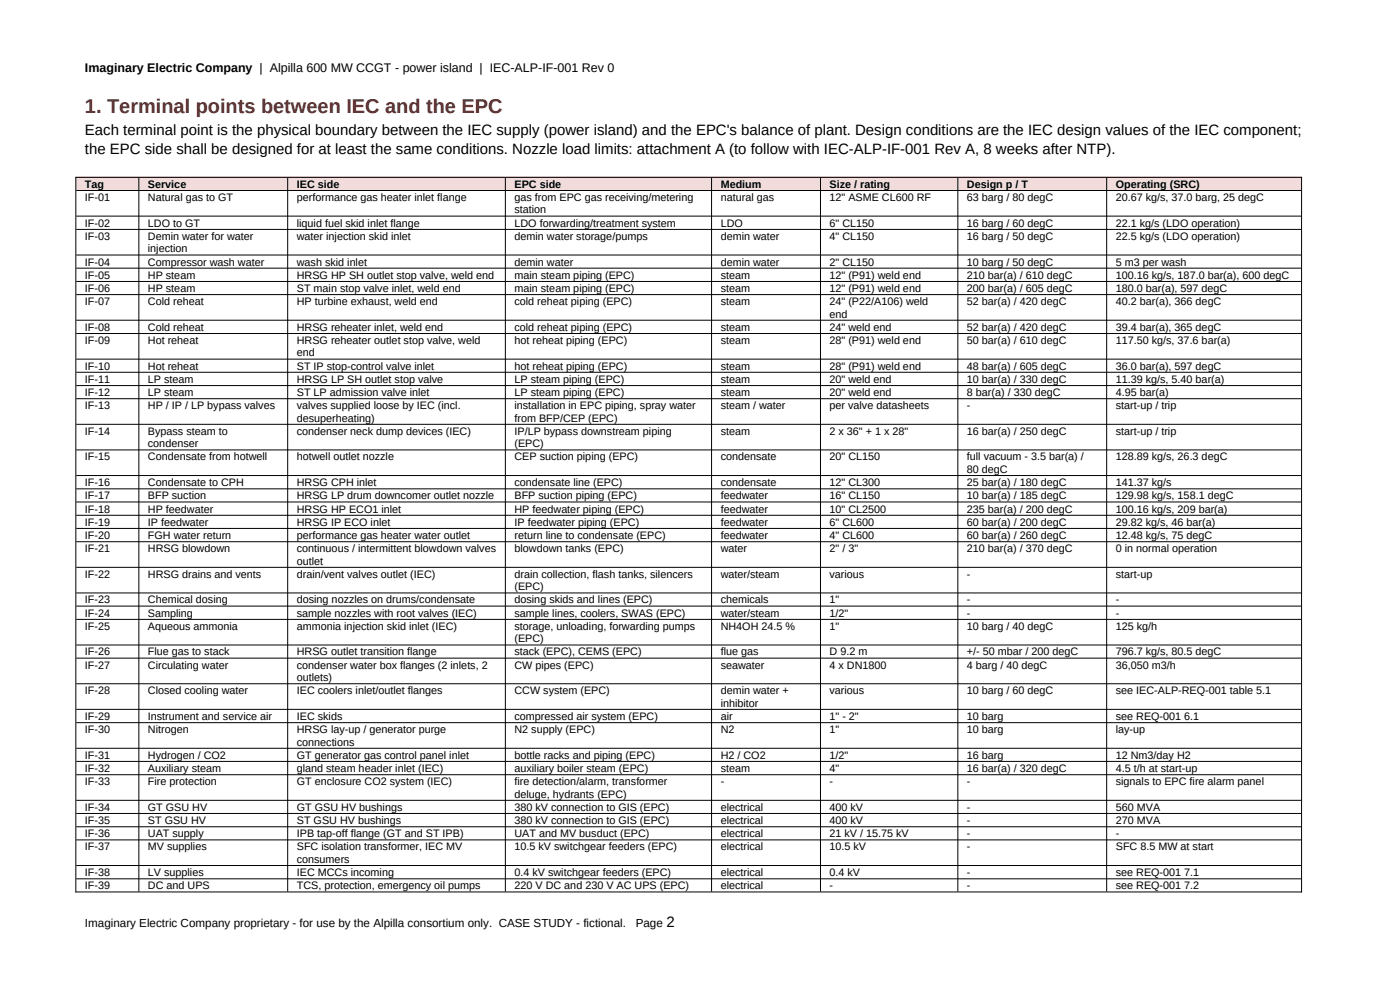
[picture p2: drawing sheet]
<svg xmlns="http://www.w3.org/2000/svg" width="297mm" height="210mm" viewBox="0 0 297 210" stroke-linecap="round" stroke-linejoin="round" font-family="sans-serif">
<defs><g id="words">
<text font-size="4.2" fill="#8b1a1a" x="18" y="24">1. Terminal points between IEC and the EPC</text>
<g font-size="3.2">
<text x="18" y="28.6">Each terminal point is the physical boundary between the IEC supply (power island) and the EPC's balance of plant. Design conditions are the IEC design values of the IEC component;</text>
<text x="18" y="32.8">the EPC side shall be designed for at least the same conditions. Nozzle load limits: attachment A (to follow with IEC-ALP-IF-001 Rev A, 8 weeks after NTP).</text>
<text x="141.4" y="196.6">2</text>
</g>
<text font-size="2.6" x="18" y="15.2">Imaginary Electric Company | Alpilla 600 MW CCGT - power island | IEC-ALP-IF-001 Rev 0</text>
<g font-size="2.5">
<text x="18" y="196.6">Imaginary Electric Company proprietary - for use by the Alpilla consortium only. CASE STUDY - fictional.</text>
<text x="134.9" y="196.6">Page</text>
</g>
<g font-size="2.3">
<text x="18" y="39.8">Tag</text>
<text x="31.4" y="39.8">Service</text>
<text x="63" y="39.8">IEC side</text>
<text x="109.1" y="39.8">EPC side</text>
<text x="152.9" y="39.8">Medium</text>
<text x="176" y="39.8">Size / rating</text>
<text x="205.1" y="39.8">Design p / T</text>
<text x="236.7" y="39.8">Operating (SRC)</text>
<text x="18" y="42.7">IF-01</text>
<text x="31.4" y="42.7">Natural gas to GT</text>
<text x="63" y="42.7">performance gas heater inlet flange</text>
<text x="109.1" y="42.7">gas from EPC gas receiving/metering</text>
<text x="109.1" y="45.3">station</text>
<text x="152.9" y="42.7">natural gas</text>
<text x="176" y="42.7">12&quot; ASME CL600 RF</text>
<text x="205.1" y="42.7">63 barg / 80 degC</text>
<text x="236.7" y="42.7">20.67 kg/s, 37.0 barg, 25 degC</text>
<text x="18" y="48.1">IF-02</text>
<text x="18" y="50.9">IF-03</text>
<text x="31.4" y="48.1">LDO to GT</text>
<text x="31.4" y="50.9">Demin water for water</text>
<text x="31.4" y="53.5">injection</text>
<text x="63" y="48.1">liquid fuel skid inlet flange</text>
<text x="63" y="50.9">water injection skid inlet</text>
<text x="109.1" y="48.1">LDO forwarding/treatment system</text>
<text x="109.1" y="50.9">demin water storage/pumps</text>
<text x="152.9" y="48.1">LDO</text>
<text x="152.9" y="50.9">demin water</text>
<text x="176" y="48.1">6&quot; CL150</text>
<text x="176" y="50.9">4&quot; CL150</text>
<text x="205.1" y="48.1">16 barg / 60 degC</text>
<text x="205.1" y="50.9">16 barg / 50 degC</text>
<text x="236.7" y="48.1">22.1 kg/s (LDO operation)</text>
<text x="236.7" y="50.9">22.5 kg/s (LDO operation)</text>
<text x="18" y="56.3">IF-04</text>
<text x="18" y="59.1">IF-05</text>
<text x="31.4" y="56.3">Compressor wash water</text>
<text x="31.4" y="59.1">HP steam</text>
<text x="63" y="56.3">wash skid inlet</text>
<text x="63" y="59.1">HRSG HP SH outlet stop valve, weld end</text>
<text x="109.1" y="56.3">demin water</text>
<text x="109.1" y="59.1">main steam piping (EPC)</text>
<text x="152.9" y="56.3">demin water</text>
<text x="152.9" y="59.1">steam</text>
<text x="176" y="56.3">2&quot; CL150</text>
<text x="176" y="59.1">12&quot; (P91) weld end</text>
<text x="205.1" y="56.3">10 barg / 50 degC</text>
<text x="205.1" y="59.1">210 bar(a) / 610 degC</text>
<text x="236.7" y="56.3">5 m3 per wash</text>
<text x="236.7" y="59.1">100.16 kg/s, 187.0 bar(a), 600 degC</text>
<text x="18" y="61.9">IF-06</text>
<text x="18" y="64.7">IF-07</text>
<text x="31.4" y="61.9">HP steam</text>
<text x="31.4" y="64.7">Cold reheat</text>
<text x="63" y="61.9">ST main stop valve inlet, weld end</text>
<text x="63" y="64.7">HP turbine exhaust, weld end</text>
<text x="109.1" y="61.9">main steam piping (EPC)</text>
<text x="109.1" y="64.7">cold reheat piping (EPC)</text>
<text x="152.9" y="61.9">steam</text>
<text x="152.9" y="64.7">steam</text>
<text x="176" y="61.9">12&quot; (P91) weld end</text>
<text x="176" y="64.7">24&quot; (P22/A106) weld</text>
<text x="205.1" y="61.9">200 bar(a) / 605 degC</text>
<text x="205.1" y="64.7">52 bar(a) / 420 degC</text>
<text x="236.7" y="61.9">180.0 bar(a), 597 degC</text>
<text x="236.7" y="64.7">40.2 bar(a), 366 degC</text>
<text x="18" y="70.2">IF-08</text>
<text x="31.4" y="70.2">Cold reheat</text>
<text x="63" y="70.2">HRSG reheater inlet, weld end</text>
<text x="109.1" y="70.2">cold reheat piping (EPC)</text>
<text x="152.9" y="70.2">steam</text>
<text x="176" y="67.4">end</text>
<text x="176" y="70.2">24&quot; weld end</text>
<text x="205.1" y="70.2">52 bar(a) / 420 degC</text>
<text x="236.7" y="70.2">39.4 bar(a), 365 degC</text>
<text x="18" y="73">IF-09</text>
<text x="31.4" y="73">Hot reheat</text>
<text x="63" y="73">HRSG reheater outlet stop valve, weld</text>
<text x="63" y="75.6">end</text>
<text x="109.1" y="73">hot reheat piping (EPC)</text>
<text x="152.9" y="73">steam</text>
<text x="176" y="73">28&quot; (P91) weld end</text>
<text x="205.1" y="73">50 bar(a) / 610 degC</text>
<text x="236.7" y="73">117.50 kg/s, 37.6 bar(a)</text>
<text x="18" y="78.4">IF-10</text>
<text x="18" y="81.2">IF-11</text>
<text x="31.4" y="78.4">Hot reheat</text>
<text x="31.4" y="81.2">LP steam</text>
<text x="63" y="78.4">ST IP stop-control valve inlet</text>
<text x="63" y="81.2">HRSG LP SH outlet stop valve</text>
<text x="109.1" y="78.4">hot reheat piping (EPC)</text>
<text x="109.1" y="81.2">LP steam piping (EPC)</text>
<text x="152.9" y="78.4">steam</text>
<text x="152.9" y="81.2">steam</text>
<text x="176" y="78.4">28&quot; (P91) weld end</text>
<text x="176" y="81.2">20&quot; weld end</text>
<text x="205.1" y="78.4">48 bar(a) / 605 degC</text>
<text x="205.1" y="81.2">10 bar(a) / 330 degC</text>
<text x="236.7" y="78.4">36.0 bar(a), 597 degC</text>
<text x="236.7" y="81.2">11.39 kg/s, 5.40 bar(a)</text>
<text x="18" y="84">IF-12</text>
<text x="18" y="86.8">IF-13</text>
<text x="31.4" y="84">LP steam</text>
<text x="31.4" y="86.8">HP / IP / LP bypass valves</text>
<text x="63" y="84">ST LP admission valve inlet</text>
<text x="63" y="86.8">valves supplied loose by IEC (incl.</text>
<text x="63" y="89.4">desuperheating)</text>
<text x="109.1" y="84">LP steam piping (EPC)</text>
<text x="109.1" y="86.8">installation in EPC piping, spray water</text>
<text x="109.1" y="89.4">from BFP/CEP (EPC)</text>
<text x="152.9" y="84">steam</text>
<text x="152.9" y="86.8">steam / water</text>
<text x="176" y="84">20&quot; weld end</text>
<text x="176" y="86.8">per valve datasheets</text>
<text x="205.1" y="84">8 bar(a) / 330 degC</text>
<text x="205.1" y="86.8">-</text>
<text x="236.7" y="84">4.95 bar(a)</text>
<text x="236.7" y="86.8">start-up / trip</text>
<text x="18" y="92.3">IF-14</text>
<text x="31.4" y="92.3">Bypass steam to</text>
<text x="31.4" y="94.9">condenser</text>
<text x="63" y="92.3">condenser neck dump devices (IEC)</text>
<text x="109.1" y="92.3">IP/LP bypass downstream piping</text>
<text x="109.1" y="94.9">(EPC)</text>
<text x="152.9" y="92.3">steam</text>
<text x="176" y="92.3">2 x 36&quot; + 1 x 28&quot;</text>
<text x="205.1" y="92.3">16 bar(a) / 250 degC</text>
<text x="236.7" y="92.3">start-up / trip</text>
<text x="18" y="97.7">IF-15</text>
<text x="31.4" y="97.7">Condensate from hotwell</text>
<text x="63" y="97.7">hotwell outlet nozzle</text>
<text x="109.1" y="97.7">CEP suction piping (EPC)</text>
<text x="152.9" y="97.7">condensate</text>
<text x="176" y="97.7">20&quot; CL150</text>
<text x="205.1" y="97.7">full vacuum - 3.5 bar(a) /</text>
<text x="205.1" y="100.3">80 degC</text>
<text x="236.7" y="97.7">128.89 kg/s, 26.3 degC</text>
<text x="18" y="103.1">IF-16</text>
<text x="18" y="105.9">IF-17</text>
<text x="31.4" y="103.1">Condensate to CPH</text>
<text x="31.4" y="105.9">BFP suction</text>
<text x="63" y="103.1">HRSG CPH inlet</text>
<text x="63" y="105.9">HRSG LP drum downcomer outlet nozzle</text>
<text x="109.1" y="103.1">condensate line (EPC)</text>
<text x="109.1" y="105.9">BFP suction piping (EPC)</text>
<text x="152.9" y="103.1">condensate</text>
<text x="152.9" y="105.9">feedwater</text>
<text x="176" y="103.1">12&quot; CL300</text>
<text x="176" y="105.9">16&quot; CL150</text>
<text x="205.1" y="103.1">25 bar(a) / 180 degC</text>
<text x="205.1" y="105.9">10 bar(a) / 185 degC</text>
<text x="236.7" y="103.1">141.37 kg/s</text>
<text x="236.7" y="105.9">129.98 kg/s, 158.1 degC</text>
<text x="18" y="108.7">IF-18</text>
<text x="18" y="111.5">IF-19</text>
<text x="31.4" y="108.7">HP feedwater</text>
<text x="31.4" y="111.5">IP feedwater</text>
<text x="63" y="108.7">HRSG HP ECO1 inlet</text>
<text x="63" y="111.5">HRSG IP ECO inlet</text>
<text x="109.1" y="108.7">HP feedwater piping (EPC)</text>
<text x="109.1" y="111.5">IP feedwater piping (EPC)</text>
<text x="152.9" y="108.7">feedwater</text>
<text x="152.9" y="111.5">feedwater</text>
<text x="176" y="108.7">10&quot; CL2500</text>
<text x="176" y="111.5">6&quot; CL600</text>
<text x="205.1" y="108.7">235 bar(a) / 200 degC</text>
<text x="205.1" y="111.5">60 bar(a) / 200 degC</text>
<text x="236.7" y="108.7">100.16 kg/s, 209 bar(a)</text>
<text x="236.7" y="111.5">29.82 kg/s, 46 bar(a)</text>
<text x="18" y="114.3">IF-20</text>
<text x="18" y="117.1">IF-21</text>
<text x="31.4" y="114.3">FGH water return</text>
<text x="31.4" y="117.1">HRSG blowdown</text>
<text x="63" y="114.3">performance gas heater water outlet</text>
<text x="63" y="117.1">continuous / intermittent blowdown valves</text>
<text x="63" y="119.8">outlet</text>
<text x="109.1" y="114.3">return line to condensate (EPC)</text>
<text x="109.1" y="117.1">blowdown tanks (EPC)</text>
<text x="152.9" y="114.3">feedwater</text>
<text x="152.9" y="117.1">water</text>
<text x="176" y="114.3">4&quot; CL600</text>
<text x="176" y="117.1">2&quot; / 3&quot;</text>
<text x="205.1" y="114.3">60 bar(a) / 260 degC</text>
<text x="205.1" y="117.1">210 bar(a) / 370 degC</text>
<text x="236.7" y="114.3">12.48 kg/s, 75 degC</text>
<text x="236.7" y="117.1">0 in normal operation</text>
<text x="18" y="122.6">IF-22</text>
<text x="31.4" y="122.6">HRSG drains and vents</text>
<text x="63" y="122.6">drain/vent valves outlet (IEC)</text>
<text x="109.1" y="122.6">drain collection, flash tanks, silencers</text>
<text x="109.1" y="125.2">(EPC)</text>
<text x="152.9" y="122.6">water/steam</text>
<text x="176" y="122.6">various</text>
<text x="205.1" y="122.6">-</text>
<text x="236.7" y="122.6">start-up</text>
<text x="18" y="128">IF-23</text>
<text x="18" y="130.8">IF-24</text>
<text x="31.4" y="128">Chemical dosing</text>
<text x="31.4" y="130.8">Sampling</text>
<text x="63" y="128">dosing nozzles on drums/condensate</text>
<text x="63" y="130.8">sample nozzles with root valves (IEC)</text>
<text x="109.1" y="128">dosing skids and lines (EPC)</text>
<text x="109.1" y="130.8">sample lines, coolers, SWAS (EPC)</text>
<text x="152.9" y="128">chemicals</text>
<text x="152.9" y="130.8">water/steam</text>
<text x="176" y="128">1&quot;</text>
<text x="176" y="130.8">1/2&quot;</text>
<text x="205.1" y="128">-</text>
<text x="205.1" y="130.8">-</text>
<text x="236.7" y="128">-</text>
<text x="236.7" y="130.8">-</text>
<text x="18" y="133.6">IF-25</text>
<text x="31.4" y="133.6">Aqueous ammonia</text>
<text x="63" y="133.6">ammonia injection skid inlet (IEC)</text>
<text x="109.1" y="133.6">storage, unloading, forwarding pumps</text>
<text x="109.1" y="136.2">(EPC)</text>
<text x="152.9" y="133.6">NH4OH 24.5 %</text>
<text x="176" y="133.6">1&quot;</text>
<text x="205.1" y="133.6">10 barg / 40 degC</text>
<text x="236.7" y="133.6">125 kg/h</text>
<text x="18" y="139">IF-26</text>
<text x="18" y="141.9">IF-27</text>
<text x="31.4" y="139">Flue gas to stack</text>
<text x="31.4" y="141.9">Circulating water</text>
<text x="63" y="139">HRSG outlet transition flange</text>
<text x="63" y="141.9">condenser water box flanges (2 inlets, 2</text>
<text x="109.1" y="139">stack (EPC), CEMS (EPC)</text>
<text x="109.1" y="141.9">CW pipes (EPC)</text>
<text x="152.9" y="139">flue gas</text>
<text x="152.9" y="141.9">seawater</text>
<text x="176" y="139">D 9.2 m</text>
<text x="176" y="141.9">4 x DN1800</text>
<text x="205.1" y="139">+/- 50 mbar / 200 degC</text>
<text x="205.1" y="141.9">4 barg / 40 degC</text>
<text x="236.7" y="139">796.7 kg/s, 80.5 degC</text>
<text x="236.7" y="141.9">36,050 m3/h</text>
<text x="18" y="147.3">IF-28</text>
<text x="31.4" y="147.3">Closed cooling water</text>
<text x="63" y="144.5">outlets)</text>
<text x="63" y="147.3">IEC coolers inlet/outlet flanges</text>
<text x="109.1" y="147.3">CCW system (EPC)</text>
<text x="152.9" y="147.3">demin water +</text>
<text x="152.9" y="149.9">inhibitor</text>
<text x="176" y="147.3">various</text>
<text x="205.1" y="147.3">10 barg / 60 degC</text>
<text x="236.7" y="147.3">see IEC-ALP-REQ-001 table 5.1</text>
<text x="18" y="152.7">IF-29</text>
<text x="18" y="155.5">IF-30</text>
<text x="31.4" y="152.7">Instrument and service air</text>
<text x="31.4" y="155.5">Nitrogen</text>
<text x="63" y="152.7">IEC skids</text>
<text x="63" y="155.5">HRSG lay-up / generator purge</text>
<text x="109.1" y="152.7">compressed air system (EPC)</text>
<text x="109.1" y="155.5">N2 supply (EPC)</text>
<text x="152.9" y="152.7">air</text>
<text x="152.9" y="155.5">N2</text>
<text x="176" y="152.7">1&quot; - 2&quot;</text>
<text x="176" y="155.5">1&quot;</text>
<text x="205.1" y="152.7">10 barg</text>
<text x="205.1" y="155.5">10 barg</text>
<text x="236.7" y="152.7">see REQ-001 6.1</text>
<text x="236.7" y="155.5">lay-up</text>
<text x="18" y="161">IF-31</text>
<text x="31.4" y="161">Hydrogen / CO2</text>
<text x="63" y="158.2">connections</text>
<text x="63" y="161">GT generator gas control panel inlet</text>
<text x="109.1" y="161">bottle racks and piping (EPC)</text>
<text x="152.9" y="161">H2 / CO2</text>
<text x="176" y="161">1/2&quot;</text>
<text x="205.1" y="161">16 barg</text>
<text x="236.7" y="161">12 Nm3/day H2</text>
<text x="18" y="163.8">IF-32</text>
<text x="18" y="166.6">IF-33</text>
<text x="31.4" y="163.8">Auxiliary steam</text>
<text x="31.4" y="166.6">Fire protection</text>
<text x="63" y="163.8">gland steam header inlet (IEC)</text>
<text x="63" y="166.6">GT enclosure CO2 system (IEC)</text>
<text x="109.1" y="163.8">auxiliary boiler steam (EPC)</text>
<text x="109.1" y="166.6">fire detection/alarm, transformer</text>
<text x="152.9" y="163.8">steam</text>
<text x="152.9" y="166.6">-</text>
<text x="176" y="163.8">4&quot;</text>
<text x="176" y="166.6">-</text>
<text x="205.1" y="163.8">16 bar(a) / 320 degC</text>
<text x="205.1" y="166.6">-</text>
<text x="236.7" y="163.8">4.5 t/h at start-up</text>
<text x="236.7" y="166.6">signals to EPC fire alarm panel</text>
<text x="18" y="172">IF-34</text>
<text x="31.4" y="172">GT GSU HV</text>
<text x="63" y="172">GT GSU HV bushings</text>
<text x="109.1" y="169.2">deluge, hydrants (EPC)</text>
<text x="109.1" y="172">380 kV connection to GIS (EPC)</text>
<text x="152.9" y="172">electrical</text>
<text x="176" y="172">400 kV</text>
<text x="205.1" y="172">-</text>
<text x="236.7" y="172">560 MVA</text>
<text x="18" y="174.8">IF-35</text>
<text x="18" y="177.6">IF-36</text>
<text x="31.4" y="174.8">ST GSU HV</text>
<text x="31.4" y="177.6">UAT supply</text>
<text x="63" y="174.8">ST GSU HV bushings</text>
<text x="63" y="177.6">IPB tap-off flange (GT and ST IPB)</text>
<text x="109.1" y="174.8">380 kV connection to GIS (EPC)</text>
<text x="109.1" y="177.6">UAT and MV busduct (EPC)</text>
<text x="152.9" y="174.8">electrical</text>
<text x="152.9" y="177.6">electrical</text>
<text x="176" y="174.8">400 kV</text>
<text x="176" y="177.6">21 kV / 15.75 kV</text>
<text x="205.1" y="174.8">-</text>
<text x="205.1" y="177.6">-</text>
<text x="236.7" y="174.8">270 MVA</text>
<text x="236.7" y="177.6">-</text>
<text x="18" y="180.4">IF-37</text>
<text x="18" y="185.8">IF-38</text>
<text x="31.4" y="180.4">MV supplies</text>
<text x="31.4" y="185.8">LV supplies</text>
<text x="63" y="180.4">SFC isolation transformer, IEC MV</text>
<text x="63" y="183">consumers</text>
<text x="63" y="185.8">IEC MCCs incoming</text>
<text x="109.1" y="180.4">10.5 kV switchgear feeders (EPC)</text>
<text x="109.1" y="185.8">0.4 kV switchgear feeders (EPC)</text>
<text x="152.9" y="180.4">electrical</text>
<text x="152.9" y="185.8">electrical</text>
<text x="176" y="180.4">10.5 kV</text>
<text x="176" y="185.8">0.4 kV</text>
<text x="205.1" y="180.4">-</text>
<text x="205.1" y="185.8">-</text>
<text x="236.7" y="180.4">SFC 8.5 MW at start</text>
<text x="236.7" y="185.8">see REQ-001 7.1</text>
<text x="18" y="188.6">IF-39</text>
<text x="31.4" y="188.6">DC and UPS</text>
<text x="63" y="188.6">TCS, protection, emergency oil pumps</text>
<text x="109.1" y="188.6">220 V DC and 230 V AC UPS (EPC)</text>
<text x="152.9" y="188.6">electrical</text>
<text x="176" y="188.6">-</text>
<text x="205.1" y="188.6">-</text>
<text x="236.7" y="188.6">see REQ-001 7.2</text>
</g>
</g></defs>
<g fill="#f2dcdb">
<path d="M16.1 37.5h13.3v2.8h-13.3z" fill-rule="evenodd"/>
<path d="M29.5 37.5h31.5v2.8h-31.5z" fill-rule="evenodd"/>
<path d="M61 37.5h46.2v2.8h-46.2z" fill-rule="evenodd"/>
<path d="M107.2 37.5h43.7v2.8h-43.7z" fill-rule="evenodd"/>
<path d="M151 37.5h23v2.8h-23z" fill-rule="evenodd"/>
<path d="M174.1 37.5h29.1v2.8h-29.1z" fill-rule="evenodd"/>
<path d="M203.2 37.5h31.6v2.8h-31.6z" fill-rule="evenodd"/>
<path d="M234.8 37.5h41.3v2.8h-41.3z" fill-rule="evenodd"/>
<path d="M16.1 37.5h13.3v2.8h-13.3z" fill-rule="evenodd"/>
<path d="M29.5 37.5h31.5v2.8h-31.5z" fill-rule="evenodd"/>
<path d="M61 37.5h46.2v2.8h-46.2z" fill-rule="evenodd"/>
<path d="M107.2 37.5h43.7v2.8h-43.7z" fill-rule="evenodd"/>
<path d="M151 37.5h23v2.8h-23z" fill-rule="evenodd"/>
<path d="M174.1 37.5h29.1v2.8h-29.1z" fill-rule="evenodd"/>
<path d="M203.2 37.5h31.6v2.8h-31.6z" fill-rule="evenodd"/>
<path d="M234.8 37.5h41.3v2.8h-41.3z" fill-rule="evenodd"/>
</g>
<g fill="none" stroke="#000" stroke-width=".21">
<path d="M16 37.6h260.2M16.1 37.5v151.8M29.5 37.7v151.4M61 37.7v151.4M107.2 37.7v151.4M151 37.7v151.4M174.1 37.7v151.4M203.2 37.7v151.4M234.8 37.7v151.4M276.1 37.5v151.8M16.2 40.4h259.8M16.2 45.8h259.8"/>
<path d="M16.2 48.7h259.8M16.2 54.1h259.8M16.2 56.9h259.8M16.2 59.7h259.8M16.2 62.5h259.8M16.2 67.9h259.8M16.2 70.7h259.8M16.2 76.2h259.8M16.2 79h259.8M16.2 81.8h259.8M16.2 84.6h259.8M16.2 90h259.8"/>
<path d="M16.2 95.4h259.8M16.2 100.9h259.8M16.2 103.7h259.8M16.2 106.5h259.8M16.2 109.3h259.8M16.2 112.1h259.8M16.2 114.9h259.8M16.2 120.4h259.8M16.2 125.8h259.8M16.2 128.6h259.8M16.2 131.4h259.8M16.2 136.8h259.8"/>
<path d="M16.2 139.6h259.8M16.2 145h259.8M16.2 150.5h259.8M16.2 153.3h259.8M16.2 158.7h259.8M16.2 161.5h259.8M16.2 164.3h259.8M16.2 169.8h259.8M16.2 172.6h259.8M16.2 175.4h259.8M16.2 178.2h259.8M16 189.2h260.2"/>
<path d="M16.2 183.6h259.8M16.2 186.4h259.8"/>
</g>
<use href="#words"/>
</svg>
